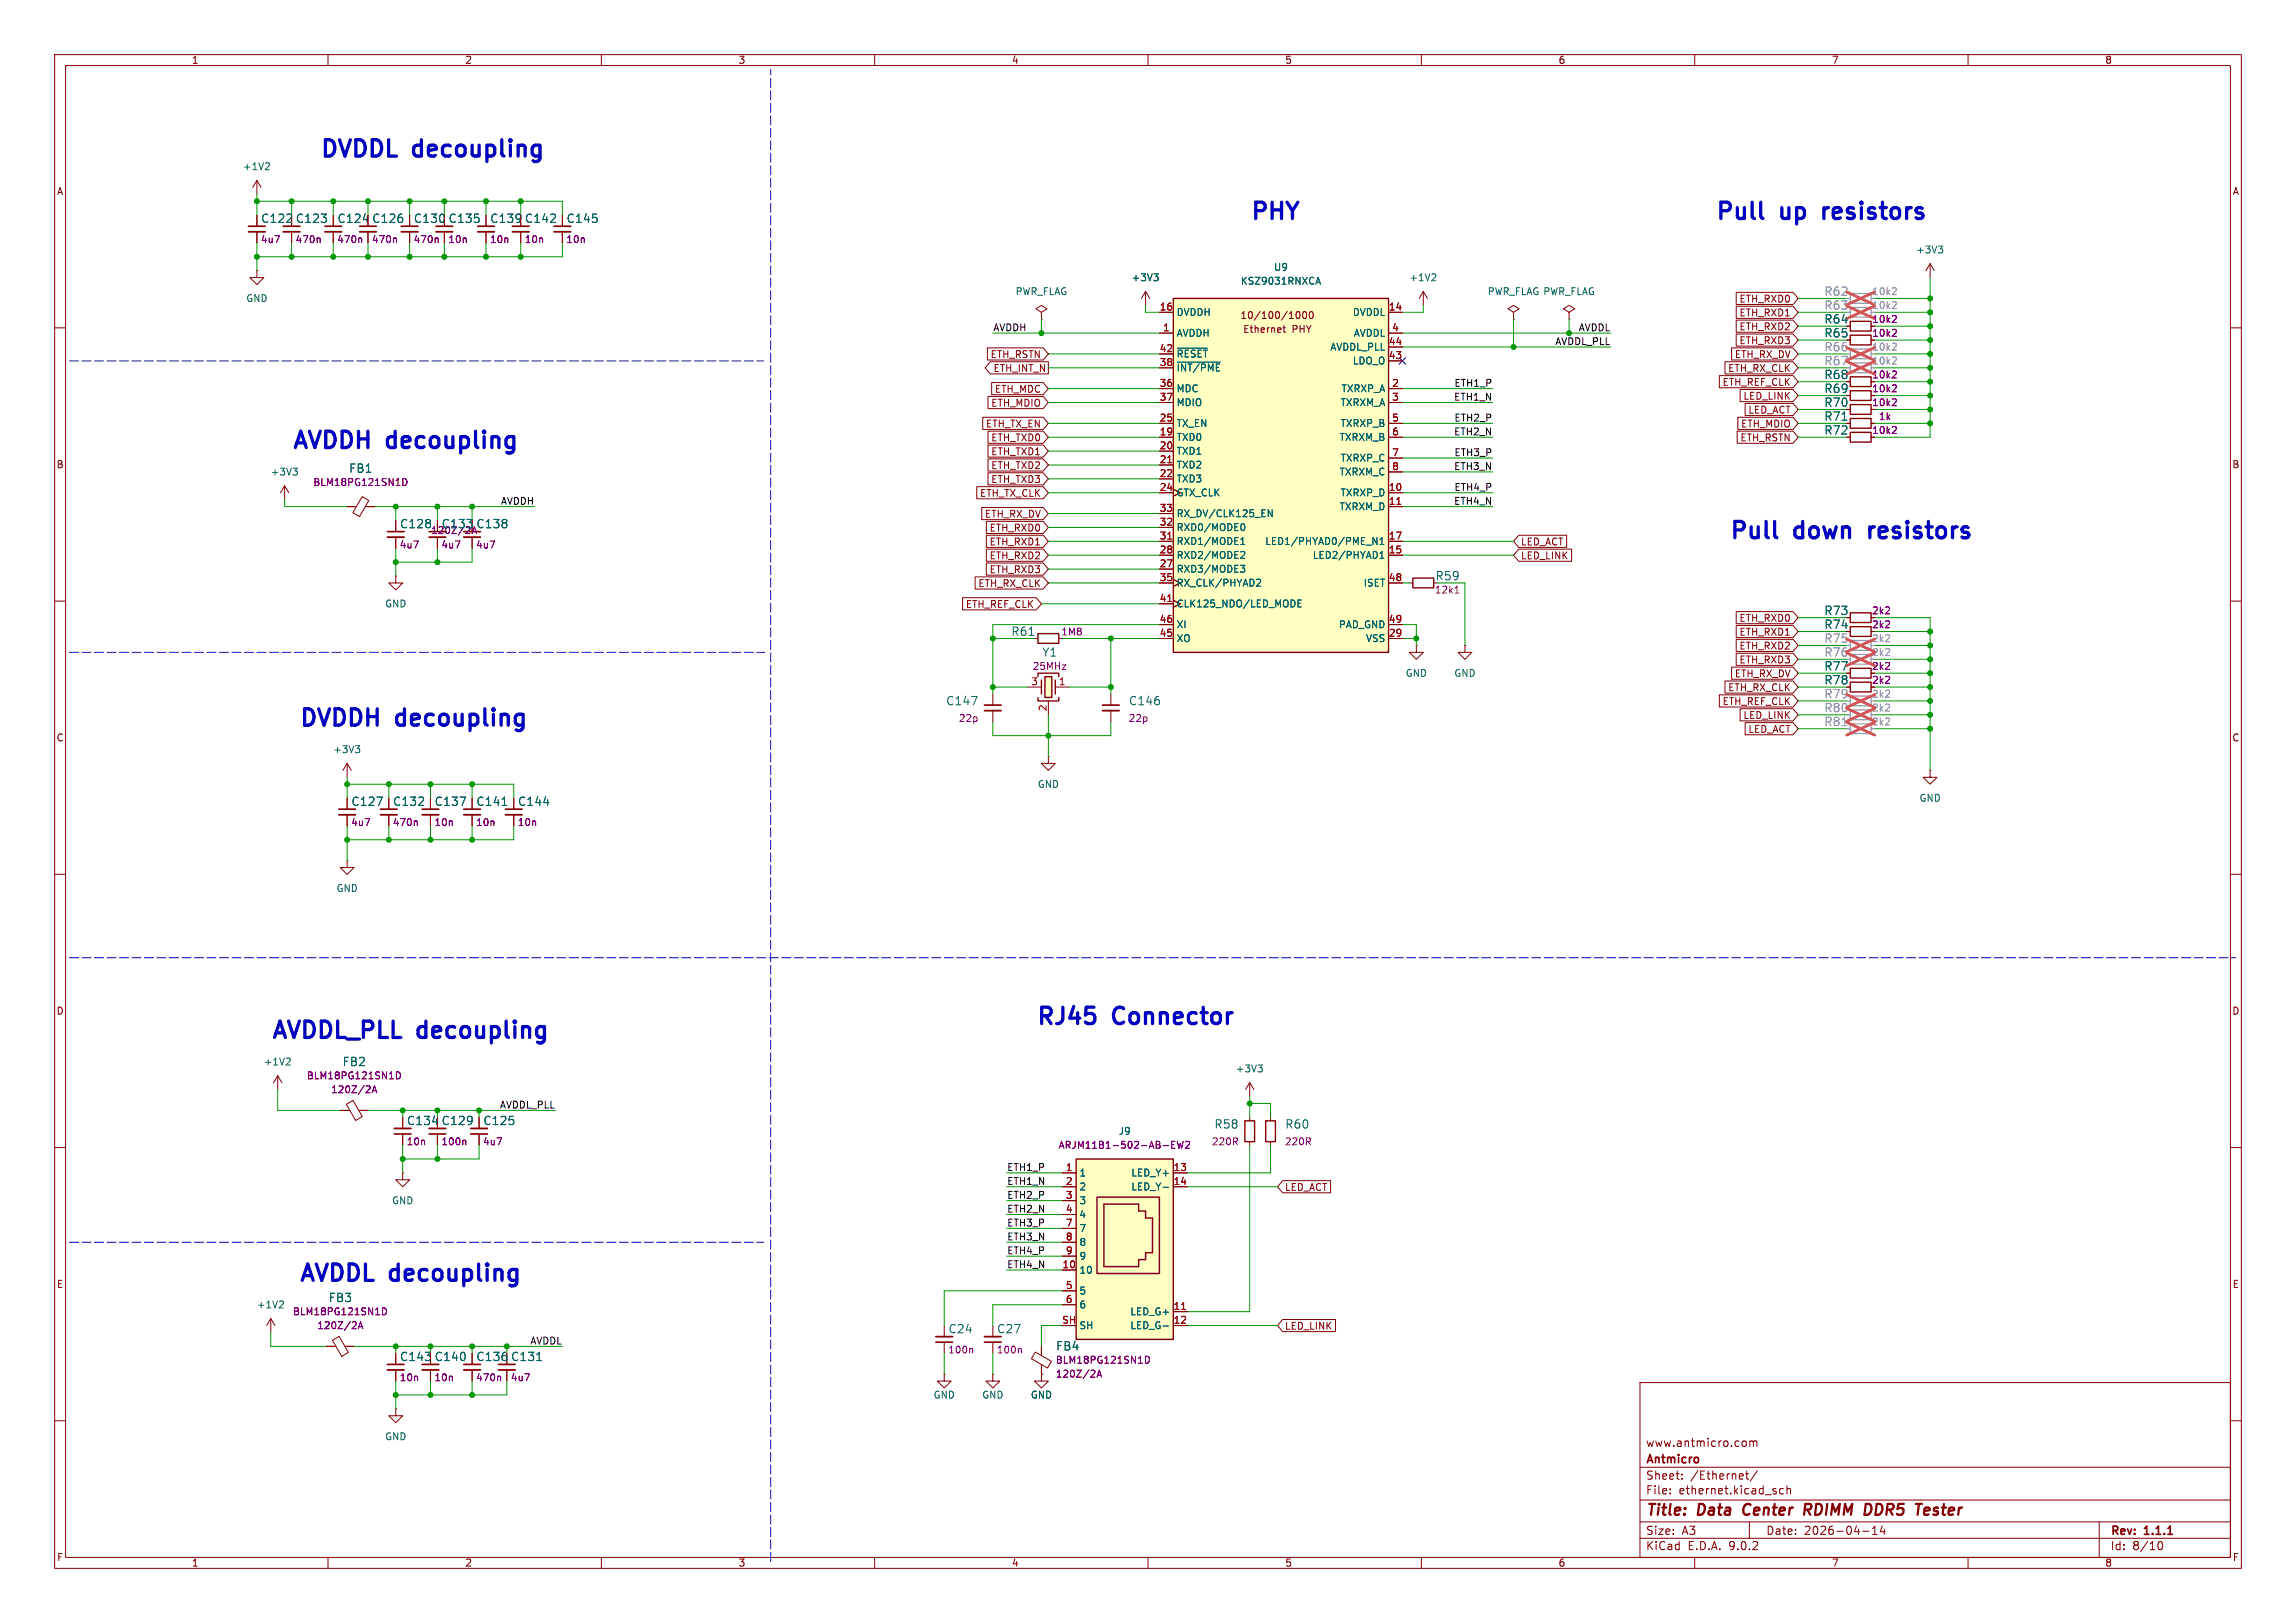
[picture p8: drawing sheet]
<svg xmlns="http://www.w3.org/2000/svg" width="420mm" height="297mm" viewBox="0 0 420 297" stroke-linecap="round" stroke-linejoin="round" font-family="sans-serif">
<defs><g id="words">
<g font-size="4.2" fill="#0000c2">
<text x="58.4" y="29">DVDDL</text>
<text x="75.9" y="29">decoupling</text>
<text x="228.6" y="40.4">PHY</text>
<text x="313.7" y="40.4">Pull</text>
<text x="326" y="40.4">up</text>
<text x="334.9" y="40.4">resistors</text>
<text x="53.3" y="82.3">AVDDH decoupling</text>
<text x="316.2" y="98.8">Pull</text>
<text x="328.6" y="98.8">down</text>
<text x="343.3" y="98.8">resistors</text>
<text x="54.6" y="133.1">DVDDH</text>
<text x="72.8" y="133.1">decoupling</text>
<text x="49.5" y="190.2">AVDDL_PLL decoupling</text>
<text x="189" y="187.7">RJ45</text>
<text x="203.5" y="187.7">Connector</text>
<text x="54.6" y="234.7">AVDDL decoupling</text>
</g>
<g font-size="2.8" fill="#840000">
<text x="301" y="277.9">Title:</text>
<text x="310.6" y="277.9">Data</text>
<text x="319.7" y="277.9">Center</text>
<text x="331.7" y="277.9">RDIMM</text>
<text x="343.5" y="277.9">DDR5</text>
<text x="353.8" y="277.9">Tester</text>
</g>
<g font-size="2.1" fill="#006464">
<text x="47.7" y="41">C122</text>
<text x="54" y="41">C123</text>
<text x="68" y="41">C126</text>
<text x="82" y="41">C135</text>
<text x="95.9" y="41">C142</text>
<text x="103.6" y="41">C145</text>
<text x="333.6" y="56.9">R63</text>
<text x="333.6" y="59.4">R64</text>
<text x="333.6" y="62">R65</text>
<text x="333.6" y="69.6">R68</text>
<text x="333.6" y="77.2">R71</text>
<text x="333.6" y="74.7">R70</text>
<text x="333.6" y="72.1">R69</text>
<text x="333.6" y="79.7">R72</text>
<text x="63.8" y="86.7">FB1</text>
<text x="73.1" y="96.9">C128</text>
<text x="80.7" y="96.9">C133</text>
<text x="87.1" y="96.9">C138</text>
<text x="262.5" y="106.4">R59</text>
<text x="333.6" y="112.8">R73</text>
<text x="184.9" y="116.6">R61</text>
<text x="333.6" y="115.3">R74</text>
<text x="190.6" y="120.4">Y1</text>
<text x="333.6" y="122.9">R77</text>
<text x="333.6" y="125.5">R78</text>
<text x="173" y="129.3">C147</text>
<text x="206.4" y="129.3">C146</text>
<text x="64.2" y="147.7">C127</text>
<text x="71.8" y="147.7">C132</text>
<text x="79.4" y="147.7">C137</text>
<text x="87.1" y="147.7">C141</text>
<text x="94.7" y="147.7">C144</text>
<text x="62.6" y="195.3">FB2</text>
<text x="74.4" y="206.1">C134</text>
<text x="80.7" y="206.1">C129</text>
<text x="88.3" y="206.1">C125</text>
<text x="222.1" y="206.7">R58</text>
<text x="235" y="206.7">R60</text>
<text x="60.1" y="238.5">FB3</text>
<text x="173.4" y="244.2">C24</text>
<text x="182.3" y="244.2">C27</text>
<text x="79.4" y="249.3">C140</text>
<text x="87.1" y="249.3">C136</text>
<text x="93.4" y="249.3">C131</text>
<text x="193.1" y="247.3">FB4</text>
</g>
<g font-size="2.1" fill="#840000">
<text x="61.7" y="41">C124</text>
<text x="75.6" y="41">C130</text>
<text x="89.6" y="41">C139</text>
<text x="73.1" y="249.3">C143</text>
<text x="301" y="268.2">Antmicro</text>
<text x="301" y="265">www.antmicro.com</text>
<text x="301" y="273.7">File:</text>
<text x="301" y="271">Sheet:</text>
<text x="307.1" y="273.7">ethernet.kicad_sch</text>
<text x="309.2" y="271">/Ethernet/</text>
<text x="301" y="281.1">Size:</text>
<text x="307.6" y="281.1">A3</text>
<text x="323" y="281.1">Date:</text>
<text x="330" y="281.1">2026-04-14</text>
<text x="386" y="281.3">Rev:</text>
<text x="392.4" y="281.3">1.1.1</text>
<text x="301" y="283.9">KiCad</text>
<text x="308.7" y="283.9">E.D.A.</text>
<text x="316.3" y="283.9">9.0.2</text>
<text x="386" y="283.9">Id:</text>
<text x="390.1" y="283.9">8/10</text>
</g>
<g font-size="2.1" fill="#989898">
<text x="333.6" y="54.3">R62</text>
<text x="333.6" y="64.5">R66</text>
<text x="333.6" y="67">R67</text>
<text x="333.6" y="117.8">R75</text>
<text x="333.6" y="120.4">R76</text>
<text x="333.6" y="130.5">R80</text>
<text x="333.6" y="128">R79</text>
<text x="333.6" y="133.1">R81</text>
</g>
<g font-size="1.8" fill="#840000">
<text x="35" y="11.9">1</text>
<text x="85" y="11.9">2</text>
<text x="135" y="11.9">3</text>
<text x="185" y="11.9">4</text>
<text x="235" y="11.9">5</text>
<text x="285" y="11.9">6</text>
<text x="335" y="11.9">7</text>
<text x="385" y="11.9">8</text>
<text x="10.3" y="35.9">A</text>
<text x="408.3" y="35.9">A</text>
<text x="226.8" y="58.6">10/100/1000</text>
<text x="318.1" y="58.1">ETH_RXD1</text>
<text x="318.1" y="55.6">ETH_RXD0</text>
<text x="342.4" y="59.3">10k2</text>
<text x="181.1" y="65.7">ETH_RSTN</text>
<text x="227.3" y="61.1">Ethernet</text>
<text x="236.4" y="61.1">PHY</text>
<text x="317.2" y="65.7">ETH_RX_DV</text>
<text x="318.1" y="60.6">ETH_RXD2</text>
<text x="318.1" y="63.2">ETH_RXD3</text>
<text x="342.4" y="61.8">10k2</text>
<text x="181.6" y="68.3">ETH_INT_N</text>
<text x="315" y="70.8">ETH_REF_CLK</text>
<text x="316" y="68.3">ETH_RX_CLK</text>
<text x="342.4" y="69.4">10k2</text>
<text x="342.4" y="72">10k2</text>
<text x="181.2" y="74.6">ETH_MDIO</text>
<text x="181.9" y="72.1">ETH_MDC</text>
<text x="318.8" y="73.3">LED_LINK</text>
<text x="319.7" y="75.9">LED_ACT</text>
<text x="342.4" y="74.5">10k2</text>
<text x="180.3" y="78.4">ETH_TX_EN</text>
<text x="181.2" y="83.5">ETH_TXD1</text>
<text x="181.2" y="81">ETH_TXD0</text>
<text x="318.3" y="81">ETH_RSTN</text>
<text x="318.4" y="78.4">ETH_MDIO</text>
<text x="342.4" y="79.6">10k2</text>
<text x="10.3" y="85.9">B</text>
<text x="181.2" y="88.6">ETH_TXD3</text>
<text x="181.2" y="86">ETH_TXD2</text>
<text x="408.2" y="85.9">B</text>
<text x="179.2" y="91.1">ETH_TX_CLK</text>
<text x="180.1" y="94.9">ETH_RX_DV</text>
<text x="180.9" y="97.5">ETH_RXD0</text>
<text x="180.9" y="100">ETH_RXD1</text>
<text x="278.1" y="100">LED_ACT</text>
<text x="178.9" y="107.6">ETH_RX_CLK</text>
<text x="180.9" y="102.6">ETH_RXD2</text>
<text x="180.9" y="105.1">ETH_RXD3</text>
<text x="278.1" y="102.6">LED_LINK</text>
<text x="176.6" y="111.4">ETH_REF_CLK</text>
<text x="318.1" y="114">ETH_RXD0</text>
<text x="342.3" y="112.6">2k2</text>
<text x="318.1" y="116.5">ETH_RXD1</text>
<text x="318.1" y="119.1">ETH_RXD2</text>
<text x="342.3" y="115.2">2k2</text>
<text x="317.2" y="124.1">ETH_RX_DV</text>
<text x="318.1" y="121.6">ETH_RXD3</text>
<text x="342.3" y="122.8">2k2</text>
<text x="342.3" y="125.3">2k2</text>
<text x="315" y="129.2">ETH_REF_CLK</text>
<text x="316" y="126.7">ETH_RX_CLK</text>
<text x="318.8" y="131.8">LED_LINK</text>
<text x="10.3" y="135.9">C</text>
<text x="319.7" y="134.3">LED_ACT</text>
<text x="408.2" y="135.9">C</text>
<text x="10.3" y="185.9">D</text>
<text x="408.2" y="185.9">D</text>
<text x="234.9" y="218.1">LED_ACT</text>
<text x="10.3" y="235.9">E</text>
<text x="408.3" y="235.9">E</text>
<text x="234.9" y="243.5">LED_LINK</text>
<text x="10.3" y="285.9">F</text>
<text x="35" y="286.9">1</text>
<text x="85" y="286.9">2</text>
<text x="135" y="286.9">3</text>
<text x="185" y="286.9">4</text>
<text x="235" y="286.9">5</text>
<text x="285" y="286.9">6</text>
<text x="335" y="286.9">7</text>
<text x="385" y="286.9">8</text>
<text x="408.3" y="285.9">F</text>
</g>
<g font-size="1.8" fill="#006464">
<text x="44.3" y="31.3">+1V2</text>
<text x="350.4" y="46.6">+3V3</text>
<text x="206.9" y="51.7">+3V3</text>
<text x="226.9" y="52.3">KSZ9031RNXCA</text>
<text x="232.9" y="49.8">U9</text>
<text x="257.7" y="51.7">+1V2</text>
<text x="45" y="55.5">GND</text>
<text x="185.7" y="54.2">PWR_FLAG</text>
<text x="215.1" y="58">DVDDH</text>
<text x="247.4" y="58">DVDDL</text>
<text x="272" y="54.2">PWR_FLAG PWR_FLAG</text>
<text x="215.1" y="61.8">AVDDH</text>
<text x="215.1" y="65.6">~{RESET}</text>
<text x="243.2" y="64.4">AVDDL_PLL</text>
<text x="247.5" y="61.8">AVDDL</text>
<text x="215.1" y="68.2">~{INT/PME}</text>
<text x="215.1" y="72">MDC</text>
<text x="245.3" y="72">TXRXP_A</text>
<text x="247.4" y="66.9">LDO_O</text>
<text x="215.1" y="74.5">MDIO</text>
<text x="245.1" y="74.5">TXRXM_A</text>
<text x="215.1" y="78.3">TX_EN</text>
<text x="215.1" y="80.9">TXD0</text>
<text x="215.1" y="83.4">TXD1</text>
<text x="244.9" y="80.9">TXRXM_B</text>
<text x="245.1" y="78.3">TXRXP_B</text>
<text x="49.4" y="87.2">+3V3</text>
<text x="215.1" y="86">TXD2</text>
<text x="215.1" y="88.5">TXD3</text>
<text x="244.9" y="87.2">TXRXM_C</text>
<text x="245.1" y="84.7">TXRXP_C</text>
<text x="215.1" y="91">GTX_CLK</text>
<text x="215.1" y="94.8">RX_DV/CLK125_EN</text>
<text x="244.9" y="93.6">TXRXM_D</text>
<text x="245.1" y="91">TXRXP_D</text>
<text x="215.1" y="97.4">RXD0/MODE0</text>
<text x="215.1" y="99.9">RXD1/MODE1</text>
<text x="231.3" y="99.9">LED1/PHYAD0/PME_N1</text>
<text x="215.1" y="102.5">RXD2/MODE2</text>
<text x="215.1" y="105">RXD3/MODE3</text>
<text x="215.1" y="107.5">RX_CLK/PHYAD2</text>
<text x="240" y="102.5">LED2/PHYAD1</text>
<text x="249.4" y="107.5">ISET</text>
<text x="70.4" y="111.4">GND</text>
<text x="215.1" y="111.4">CLK125_NDO/LED_MODE</text>
<text x="215.1" y="115.2">XI</text>
<text x="215.1" y="117.7">XO</text>
<text x="244.8" y="115.2">PAD_GND</text>
<text x="249.8" y="117.7">VSS</text>
<text x="257" y="124.1">GND</text>
<text x="265.9" y="124.1">GND</text>
<text x="60.9" y="138">+3V3</text>
<text x="189.7" y="144.4">GND</text>
<text x="351" y="146.9">GND</text>
<text x="61.5" y="163.4">GND</text>
<text x="48.2" y="195.2">+1V2</text>
<text x="226" y="196.4">+3V3</text>
<text x="204.5" y="207.9">J9</text>
<text x="197.4" y="215.5">1</text>
<text x="206.8" y="215.5">LED_Y+</text>
<text x="71.6" y="220.6">GND</text>
<text x="197.4" y="218">2</text>
<text x="197.4" y="220.6">3</text>
<text x="206.8" y="218">LED_Y-</text>
<text x="197.4" y="223.1">4</text>
<text x="197.4" y="225.7">7</text>
<text x="197.4" y="228.2">8</text>
<text x="197.4" y="230.7">9</text>
<text x="197.4" y="233.3">10</text>
<text x="46.9" y="239.6">+1V2</text>
<text x="197.4" y="237.1">5</text>
<text x="197.4" y="239.6">6</text>
<text x="197.4" y="243.4">SH</text>
<text x="206.7" y="240.9">LED_G+</text>
<text x="206.7" y="243.4">LED_G-</text>
<text x="170.7" y="256.1">GND</text>
<text x="179.6" y="256.1">GND</text>
<text x="188.5" y="256.1">GND</text>
<text x="70.4" y="263.8">GND</text>
</g>
<g font-size="1.8" fill="#840084">
<text x="47.6" y="44.7">4u7</text>
<text x="54" y="44.7">470n</text>
<text x="61.6" y="44.7">470n</text>
<text x="67.9" y="44.7">470n</text>
<text x="75.6" y="44.7">470n</text>
<text x="81.9" y="44.7">10n</text>
<text x="89.5" y="44.7">10n</text>
<text x="95.9" y="44.7">10n</text>
<text x="103.5" y="44.7">10n</text>
<text x="343.6" y="77.1">1k</text>
<text x="57.2" y="89.1">BLM18PG121SN1D</text>
<text x="73" y="100.6">4u7</text>
<text x="78.7" y="97.9">120Z/2A</text>
<text x="80.6" y="100.6">4u7</text>
<text x="87" y="100.6">4u7</text>
<text x="262.4" y="108.8">12k1</text>
<text x="194" y="116.5">1M8</text>
<text x="188.8" y="122.8">25MHz</text>
<text x="175.3" y="132.3">22p</text>
<text x="206.4" y="132.3">22p</text>
<text x="64.1" y="151.4">4u7</text>
<text x="71.8" y="151.4">470n</text>
<text x="79.4" y="151.4">10n</text>
<text x="87" y="151.4">10n</text>
<text x="94.6" y="151.4">10n</text>
<text x="56" y="197.7">BLM18PG121SN1D</text>
<text x="60.5" y="200.3">120Z/2A</text>
<text x="74.3" y="209.8">10n</text>
<text x="80.6" y="209.8">100n</text>
<text x="88.3" y="209.8">4u7</text>
<text x="221.6" y="209.8">220R</text>
<text x="234.9" y="209.8">220R</text>
<text x="193.5" y="210.4">ARJM11B1-502-AB-EW2</text>
<text x="53.5" y="240.9">BLM18PG121SN1D</text>
<text x="57.9" y="243.4">120Z/2A</text>
<text x="173.4" y="247.9">100n</text>
<text x="182.2" y="247.9">100n</text>
<text x="193" y="249.7">BLM18PG121SN1D</text>
<text x="73" y="253">10n</text>
<text x="79.4" y="253">10n</text>
<text x="87" y="253">470n</text>
<text x="93.3" y="253">4u7</text>
<text x="193" y="252.3">120Z/2A</text>
</g>
<g font-size="1.8" fill="#a90000">
<text x="212" y="56.9">16</text>
<text x="254" y="56.9">14</text>
<text x="212" y="64.5">42</text>
<text x="212.7" y="60.7">1</text>
<text x="254" y="63.2">44</text>
<text x="254" y="65.8">43</text>
<text x="254.6" y="60.7">4</text>
<text x="212" y="67.1">38</text>
<text x="212" y="70.9">36</text>
<text x="254.6" y="70.9">2</text>
<text x="212" y="73.4">37</text>
<text x="212" y="77.2">25</text>
<text x="254.6" y="73.4">3</text>
<text x="254.6" y="77.2">5</text>
<text x="212" y="79.8">19</text>
<text x="212" y="82.3">20</text>
<text x="254.6" y="79.8">6</text>
<text x="254.6" y="83.6">7</text>
<text x="212" y="84.8">21</text>
<text x="212" y="87.4">22</text>
<text x="212" y="89.9">24</text>
<text x="254" y="89.9">10</text>
<text x="254.6" y="86.1">8</text>
<text x="212" y="93.7">33</text>
<text x="254" y="92.5">11</text>
<text x="212" y="96.3">32</text>
<text x="212" y="98.8">31</text>
<text x="212" y="101.3">28</text>
<text x="254" y="98.8">17</text>
<text x="254" y="101.3">15</text>
<text x="212" y="103.9">27</text>
<text x="212" y="106.4">35</text>
<text x="254" y="106.4">48</text>
<text x="212" y="110.2">41</text>
<text x="212" y="114">46</text>
<text x="212" y="116.6">45</text>
<text x="254" y="114">49</text>
<text x="254" y="116.6">29</text>
<text x="188.5" y="125.5">3</text>
<text x="193.6" y="125.5">1</text>
<text x="191.5" y="130.2" transform="rotate(-90 191.5 130.2)">2</text>
<text x="194.9" y="214.4">1</text>
<text x="214.6" y="214.4">13</text>
<text x="194.9" y="216.9">2</text>
<text x="194.9" y="219.5">3</text>
<text x="194.9" y="222">4</text>
<text x="214.6" y="216.9">14</text>
<text x="194.9" y="224.5">7</text>
<text x="194.9" y="227.1">8</text>
<text x="194.3" y="232.2">10</text>
<text x="194.9" y="229.6">9</text>
<text x="194.9" y="236">5</text>
<text x="194.9" y="238.5">6</text>
<text x="214.6" y="239.8">11</text>
<text x="194.2" y="242.3">SH</text>
<text x="214.6" y="242.3">12</text>
</g>
<g font-size="1.8" fill="#a1a1a1">
<text x="342.4" y="54.2">10k2</text>
<text x="342.4" y="56.7">10k2</text>
<text x="342.4" y="64.4">10k2</text>
<text x="342.4" y="66.9">10k2</text>
<text x="342.3" y="117.7">2k2</text>
<text x="342.3" y="120.2">2k2</text>
<text x="342.3" y="130.4">2k2</text>
<text x="342.3" y="127.9">2k2</text>
<text x="342.3" y="132.9">2k2</text>
</g>
<g font-size="1.8" fill="#0f0f0f">
<text x="181.6" y="60.7">AVDDH</text>
<text x="284.4" y="63.2">AVDDL_PLL</text>
<text x="288.7" y="60.7">AVDDL</text>
<text x="266" y="70.9">ETH1_P</text>
<text x="265.9" y="73.4">ETH1_N</text>
<text x="266" y="77.2">ETH2_P</text>
<text x="265.9" y="79.7">ETH2_N</text>
<text x="266" y="83.6">ETH3_P</text>
<text x="265.9" y="86.1">ETH3_N</text>
<text x="266" y="89.9">ETH4_P</text>
<text x="91.5" y="92.4">AVDDH</text>
<text x="265.9" y="92.4">ETH4_N</text>
<text x="91.4" y="202.9">AVDDL_PLL</text>
<text x="184.1" y="214.4">ETH1_P</text>
<text x="184.1" y="222">ETH2_N</text>
<text x="184.1" y="216.9">ETH1_N</text>
<text x="184.1" y="219.4">ETH2_P</text>
<text x="184.1" y="224.5">ETH3_P</text>
<text x="184.1" y="227.1">ETH3_N</text>
<text x="184.1" y="232.1">ETH4_N</text>
<text x="184.1" y="229.6">ETH4_P</text>
<text x="96.9" y="246.1">AVDDL</text>
</g>
</g></defs>
<g fill="none" stroke="#840000" stroke-width=".18">
<path d="M10 10h400v277h-400zM12 12h396v273h-396zM60 10v2M110 10v2M160 10v2M210 10v2M260 10v2M310 10v2M360 10v2M81.3 42.4v2.1M353.1 48.3l-.8 1.2M353.1 48.3l.7 1.2"/>
<path d="M353.1 48.3v2.5M10 60h2M408 60h2M10 110h2M257.8 106.7h.6M268 118.1v1.3h1.2l-1.2 1.3-1.3-1.3h1.3M268 118.1h.1M408 110h2M203.2 127v2M203.2 130v2.1M10 160h2M408 160h2"/>
<path d="M10 210h2M408 210h2M300 253h108v32h-108zM10 260h2M300 278.5h108M300 274.5h108M300 268.5h108M305.5 273.2v.2M305.5 272.5v.1M307.7 270.5v.2M307.7 269.8v.1M319.2 263.7l.2 .3v.4l-.2 .3"/>
<path d="M319.3 269.7h.6M319.5 269.2v1.3l.4 .2M320 278.5v3M320.1 263.8l.4-.1 .2 .2M320.1 263.7v1M320.7 263.9l.2-.2 .4 .1 .1 .9M320.7 263.9v.8M321.4 269.1l-1.2 1.9M326.2 272.5l-.4-.1-.3 .3v.4l.2 .2h.5M326.9 272.5l.2-.1 .3 .1 .1 .9M326.9 271.9v1.5M342.5 279.7l.4-.4v1.5"/>
<path d="M344.3 279.2l-.4 1.1h1M344.7 279.8v1M384 278.5v6.5M408 260h2M60 285v2M110 285v2M160 285v2M210 285v2M260 285v2M300 281.5h108M310 285v2M340.7 280.2h1.2"/>
<path d="M342.5 280.8h.9M360 285v2M394.7 282.7l.2-.5 .2-.1a.8 .8 0 0 1 .5 .7 .8 .8 0 0 1-.5 .8l-.2-.2-.2-.4"/>
</g>
<path d="M79.8 41.4h3M201.7 129h3M396.5 280.8h.9" fill="none" stroke="#840000" stroke-width=".3"/>
<path d="M319.2 275.5a1.27 1.27 0 0 0 0 1.6M330.6 276.3l.5 .9M331 275.2h-.7l-.3 2M331.1 276.2l-1 .1M342.3 275.7v.6M352.2 276l.5-.1 .2 .1 .1 .3-1 .2M352.8 277.1l-.6 .1" fill="none" stroke="#840000" stroke-width=".4"/>
<path d="M79.8 42.4h3M201.7 130h3" fill="none" stroke="#840000" stroke-width=".33"/>
<path d="M258.4 105.8h3.9v1.8h-3.9z" fill="none" stroke="#840000" stroke-width=".25"/>
<path d="M266.2 108.5h.7M266.4 107.4l.1-.1v1.2" fill="none" stroke="#840084" stroke-width=".18"/>
<path d="M354.6 45h.8l-.5 .5M355.1 45.5l.3 .3v.3l-.3 .2" fill="none" stroke="#006464" stroke-width=".18"/>
<path d="M193 124.5v2.5" fill="none" stroke="#ffffc2" stroke-width=".18"/>
<path d="M191.1 123.8h1.3v3.8h-1.3z" fill="#ffffc2"/>
<path d="M190.5 124.5v2.5" fill="none" stroke="#ffffc2" stroke-width=".18"/>
<path d="M338.5 79.1h3.8v1.8h-3.8zM338.5 76.6h3.8v1.8h-3.8zM189.9 116h3.8v1.7h-3.8zM189.9 123.8v-.6h3.8v.6M189.9 127.6v.7h3.8v-.7M190.5 124.5v2.5M191.1 123.8h1.3v3.8h-1.3zM193 124.5v2.5M338.5 122.3h3.8v1.8h-3.8zM338.5 124.8h3.8v1.8h-3.8zM227.7 205.1h1.8v3.8h-1.8zM231.5 205.1h1.8v3.8h-1.8z" fill="none" stroke="#840000" stroke-width=".25"/>
<g fill="none" stroke="#840000" stroke-width=".18">
<path d="M47 33l-.8 1.3M47 33l.8 1.3M47 33v2.6M47 39.4v2M61 39.4v2M74.9 39.4v2M88.9 39.4v2M102.9 39.4v2M47 49.5v1.3h1.3l-1.3 1.3-1.3-1.3h1.3M47 49.5h.1M47 42.4v2.1M61 42.4v2.1"/>
<path d="M67.3 42.4v2.1M74.9 42.4v2.1M88.9 42.4v2.1M95.2 42.4v2.1M102.9 42.4v2.1M260.3 53.3l-.7 1.3M260.3 53.3l.8 1.3M260.3 53.3v2.6M337.8 77.5h.7M342.3 77.5h.6M337.8 80h.7M72.4 105.4v1.3h1.3l-1.3 1.3-1.3-1.3h1.3"/>
<path d="M72.4 105.4h.1M189.2 116.8h.7M259.1 118.1v1.3h1.2l-1.2 1.3-1.3-1.3h1.3M259.1 118.1h.1M63.5 139.7v2.5M63.5 139.7l-.8 1.3M63.5 139.7l.8 1.3M181.6 127v2M181.6 130v2.1M188 125.7h2.5M191.8 138.4v1.3h-1.3l1.3 1.3 1.2-1.3h-1.2M191.8 138.4h.1"/>
<path d="M191.8 128.3v2.5M193 125.7h2.6M337.8 125.7h.7M337.8 123.2h.7M63.5 157.5v1.3h1.3l-1.3 1.2-1.3-1.2h1.3M63.5 157.5h.1M63.5 146.1v2M63.5 149.1v2M71.1 146.1v2M71.1 149.1v2M78.7 146.1v2M78.7 149.1v2"/>
<path d="M86.4 146.1v2M86.4 149.1v2M94 146.1v2M94 149.1v2M353.1 141v1.2h1.2l-1.2 1.3-1.3-1.3h1.3M353.1 141h.1M50.8 196.9l-.8 1.2M50.8 196.9l.8 1.2M50.8 196.9v2.5M228.6 198.1v2.6M228.6 198.1l-.8 1.3M228.6 198.1l.8 1.3"/>
<path d="M62.2 203.2h1.8M63.3 202.1l1.3-.7 1.7 2.9-1.3 .7zM65.7 203.2h1.6M228.6 204.5v.6M228.6 208.9v.7M232.4 204.5v.6M232.4 208.9v.7M72.4 257.8v1.3h-1.3l1.3 1.2 1.3-1.2h-1.3M72.4 257.8h.1M72.4 247.6v2.1M72.4 250.7v2M189.4 247.4l2.9 1.7-.7 1.2-2.9-1.7z"/>
<path d="M190.5 246.4v1.6M190.5 249.7v1.8"/>
</g>
<g fill="none" stroke="#840000" stroke-width=".3">
<path d="M45.5 41.4h3M59.4 41.4h3.1M65.8 41.4h3M73.4 41.4h3.1M87.4 41.4h3M93.7 41.4h3.1M101.3 41.4h3.1M180.1 129h3M62 148.1h3M69.6 148.1h3M77.2 148.1h3.1M84.8 148.1h3.1"/>
<path d="M92.5 148.1h3M70.9 249.7h3"/>
</g>
<g fill="none" stroke="#840000" stroke-width=".33">
<path d="M45.5 42.4h3M59.4 42.4h3.1M65.8 42.4h3M73.4 42.4h3.1M87.4 42.4h3M93.7 42.4h3.1M101.3 42.4h3.1M180.1 130h3M62 149.1h3M69.6 149.1h3M77.2 149.1h3.1M84.8 149.1h3.1"/>
<path d="M92.5 149.1h3M70.9 250.7h3"/>
</g>
<path d="M66 43.5l.2 .2v.7M72.3 43.5l.2 .2v.7M80 43.5l.1 .2v.7M346.6 78l.3 .3-.1 .3-.7 .7h.8M76.1 150.2l.2 .2v.7M68.1 200l.4-1.3 .4 1.3M68.2 199.6h.6M72.5 196.2a.64 .64 0 0 1 .8 .6 .64 .64 0 0 1-.8 .6zM200.7 252l.4-1.3 .4 1.3M200.8 251.6h.6M209.5 248.2a.64 .64 0 0 1 .8 .6 .64 .64 0 0 1-.8 .7z" fill="none" stroke="#840084" stroke-width=".18"/>
<path d="M49 29.8l.3 .2-.1 .3-.7 .8h.8M262.4 50.1l.2 .3v.3l-.7 .7h.7M65 136.5h.8l-.4 .5M65.6 137l.2 .2v.3l-.2 .2M91.8 147.4h.9M52.9 193.6l.2 .3-.1 .3-.7 .7h.8M230.1 194.9h.8l-.4 .5M230.7 195.4l.2 .2v.3l-.2 .3" fill="none" stroke="#006464" stroke-width=".18"/>
<path d="M338.5 53.7h3.8v1.8h-3.8zM338.5 56.3h3.8v1.7h-3.8zM338.5 119.8h3.8v1.7h-3.8zM338.5 117.2h3.8v1.8h-3.8zM338.5 132.5h3.8v1.7h-3.8zM338.5 129.9h3.8v1.8h-3.8zM338.5 127.4h3.8v1.8h-3.8z" fill="none" stroke="#a1a1a1" stroke-width=".25"/>
<path d="M337.8 54.6h.7M337.8 57.2h.7M346.6 52.6l.3 .3-.1 .3-.7 .7h.8M346.6 55.2l.3 .2-.1 .3-.7 .8h.8M337.8 118.1h.7M337.8 120.7h.7M337.8 133.4h.7M337.8 130.8h.7M337.8 128.3h.7" fill="none" stroke="#a1a1a1" stroke-width=".18"/>
<g fill="none" stroke="#e65255" stroke-width=".46">
<path d="M337.8 53.4l5.1 2.4M337.8 56l5.1 2.3M342.9 53.4l-5.1 2.4M342.9 56l-5.1 2.3M337.8 119.5l5.1 2.3M337.8 116.9l5.1 2.4M342.9 119.5l-5.1 2.3M342.9 116.9l-5.1 2.4M337.8 132.2l5.1 2.3M337.8 129.6l5.1 2.4M337.8 127.1l5.1 2.3M342.9 132.2l-5.1 2.3"/>
<path d="M342.9 129.6l-5.1 2.4M342.9 127.1l-5.1 2.3"/>
</g>
<path d="M214.6 54.6h39.4v64.8h-39.4z" fill="#ffffc2"/>
<path d="M214.6 54.6h39.4v64.8h-39.4zM338.5 58.8h3.8v1.8h-3.8zM338.5 69h3.8v1.7h-3.8zM338.5 112.1h3.8v1.8h-3.8zM338.5 114.7h3.8v1.8h-3.8z" fill="none" stroke="#840000" stroke-width=".25"/>
<g fill="none" stroke="#840000" stroke-width=".18">
<path d="M53.3 42.4v2.1M209.5 53.3l-.7 1.3M209.5 53.3l.8 1.3M209.5 53.3v2.6M212.1 57.2h2.5M234.7 60h.5M234.9 59.6v1l.3 .2M237.2 57.1l.2-.1a.68 .68 0 0 1 .4 .7 .68 .68 0 0 1-.4 .6l-.2-.1M238.4 57.1l.2-.1a.68 .68 0 0 1 .4 .7 .68 .68 0 0 1-.4 .6l-.3-.5zM239.6 57.1l.2-.1a.68 .68 0 0 1 .4 .7 .68 .68 0 0 1-.4 .6l-.3-.5zM254 57.2h2.5M276.9 57.2l1-.7-1-.6-1.1 .6 1.1 .7v1.2"/>
<path d="M276.9 58.4h.1M287 57.2l1-.7-1-.6-1 .6 1 .7v1.2M287 58.4h.1M337.8 59.7h.7M212.1 61h2.5M212.1 64.8h2.5M212.1 67.3h2.5M212.1 71.1h2.5M212.1 73.7h2.5M212.1 77.5h2.5M254 61h2.5M254 71.1h2.5"/>
<path d="M254 73.7h2.5M254 77.5h2.5M254 63.5h2.5M254 66h2.5M337.8 69.9h.7M52.1 88.9l-.8 1.3M52.1 88.9l.7 1.3M52.1 88.9v2.5M63.5 92.7h1.7M66.2 90.9l1.3 .7-1.7 2.9-1.3-.7zM66.8 92.7h1.8M212.1 80h2.5"/>
<path d="M212.1 82.6h2.5M212.1 85.1h2.5M212.1 87.6h2.5M212.1 90.2h2.5M212.1 94h2.5M212.1 96.5h2.5M212.1 99.1h2.5M254 80h2.5M254 90.2h2.5M254 99.1h2.5M254 83.8h2.5M254 86.4h2.5"/>
<path d="M254 92.7h2.5M212.1 101.6h2.5M212.1 104.1h2.5M212.1 106.7h2.5M212.1 110.5h2.5M212.1 114.3h2.5M212.1 116.8h2.5M214.6 106l1.3 .7-1.3 .6M254 101.6h2.5M254 106.7h2.5M254 114.3h2.5M254 116.8h2.5"/>
<path d="M337.8 113h.7M337.8 115.6h.7M73.7 204.5v2M73.7 207.5v2.1M80 207.5v2.1M87.6 204.5v2M87.6 207.5v2.1M78.7 250.7v2M86.4 247.6v2.1M86.4 250.7v2M92.7 250.7v2M172.7 251.5v1.2h1.3l-1.3 1.3-1.3-1.3h1.3"/>
<path d="M172.7 251.5h.1M172.7 242.6v2M172.7 245.6v2M181.6 242.6v2M181.6 245.6v2M190.5 251.5v1.2h1.3l-1.3 1.3-1.3-1.3h1.3M190.5 251.5h.1"/>
</g>
<g fill="none" stroke="#006464" stroke-width=".18">
<path d="M211.1 50.1h.7l-.4 .5M211.6 50.6l.2 .2v.3l-.2 .3M240.7 52l.4-1.3 .4 1.3M240.8 51.7h.6M215.4 63.7h5.5M215.4 66.3h7.8M53.6 85.7h.8l-.5 .5M54.1 86.2l.3 .2v.3l-.3 .2M227 99.6h.7M227 98.7l.3-.3v1.2M227.2 95.9l.1-.1a.68 .68 0 0 1 .4 .7 .68 .68 0 0 1-.4 .6l-.1-.1M232.7 93.3v1.3l-.7-1.3v1.3"/>
<path d="M251.2 98.4l.7 1.2v-1.2M252.4 99.6h.7M252.4 98.7l.4-.3v1.2M226.9 103.4h.8l-.4 .5 .3 .2 .1 .4-.2 .2h-.4M227.2 100.9l.4 .1 .1 .3-.8 .9h.8M230.1 106l.4 .1 .1 .3-.8 .9h.8M237.4 110.4h.5M238 109.8h-.6v1.3h.6M252.4 102.2h.7M252.4 101.3l.4-.4v1.3M98.2 249h.9"/>
</g>
<path d="M213.6 84.7h.7M213.6 98.6h.7M255.5 92.3h.7M213.6 110.1h.7" fill="none" stroke="#a90000" stroke-width=".18"/>
<path d="M51.8 41.4h3.1M72.1 207.5h3.1M78.5 207.5h3M86.1 207.5h3.1M77.2 249.7h3.1M84.8 249.7h3.1M91.2 249.7h3M171.2 245.6h3M180.1 245.6h3" fill="none" stroke="#840000" stroke-width=".3"/>
<path d="M51.8 42.4h3.1M72.1 206.5h3.1M78.5 206.5h3M86.1 206.5h3.1M77.2 250.7h3.1M84.8 250.7h3.1M91.2 250.7h3M171.2 244.6h3M180.1 244.6h3" fill="none" stroke="#840000" stroke-width=".33"/>
<path d="M58.4 43.5l.1 .2v.7M346.6 57.7l.3 .3-.1 .3-.7 .7h.8M346.6 67.9l.3 .2-.1 .3-.7 .8h.8M73.7 87.6a.64 .64 0 0 1 .7 .6 .64 .64 0 0 1-.7 .6zM86.8 96.4l-.4 1.2M85 208.6l.2 .2v.7M91.4 251.8l.2 .2v.7M177.7 246.7l.2 .2v.7M186.6 246.7l.2 .2v.7" fill="none" stroke="#840084" stroke-width=".18"/>
<path d="M338.5 63.9h3.8v1.8h-3.8zM338.5 66.4h3.8v1.8h-3.8z" fill="none" stroke="#a1a1a1" stroke-width=".25"/>
<path d="M337.8 64.8h.7M337.8 67.3h.7M346.6 62.8l.3 .3-.1 .3-.7 .7h.8M346.6 65.3l.3 .3-.1 .3-.7 .7h.8" fill="none" stroke="#a1a1a1" stroke-width=".18"/>
<path d="M337.8 63.6l5.1 2.3M337.8 66.1l5.1 2.4M342.9 63.6l-5.1 2.3M342.9 66.1l-5.1 2.4" fill="none" stroke="#e65255" stroke-width=".46"/>
<g fill="#ffffc2">
<path d="M196.8 212.1h17.8v33h-17.8z"/>
<path d="M200.7 219.1h11.4v13.9h-11.4z"/>
</g>
<path d="M208.3 220.3h-6.4v11.5" fill="none" stroke="#ffffc2" stroke-width=".18"/>
<g fill="#ffffc2">
<path d="M208.3 220.3v1.3z"/>
<path d="M208.3 221.6h1.2z"/>
<path d="M208.3 230.5h1.2z"/>
</g>
<path d="M201.9 231.8h6.4" fill="none" stroke="#ffffc2" stroke-width=".18"/>
<g fill="#ffffc2">
<path d="M208.3 230.5v1.3z"/>
<path d="M209.5 221.6v1.3z"/>
<path d="M209.5 222.9h1.3z"/>
<path d="M209.5 229.2h1.3z"/>
<path d="M209.5 229.2v1.3z"/>
</g>
<path d="M210.8 222.9v6.3" fill="none" stroke="#ffffc2" stroke-width=".18"/>
<path d="M338.5 74h3.8v1.8h-3.8zM338.5 71.5h3.8v1.8h-3.8zM338.5 61.3h3.8v1.8h-3.8zM196.8 212.1h17.8v33h-17.8zM200.7 219.1h11.4v13.9h-11.4zM201.9 220.3h6.4v1.3h1.2v1.3h1.3v6.3h-1.3v1.3h-1.2v1.3h-6.4z" fill="none" stroke="#840000" stroke-width=".25"/>
<g fill="none" stroke="#840000" stroke-width=".18">
<path d="M47 39.4v2M61 39.4v2M74.9 39.4v2M88.9 39.4v2M102.9 39.4v2M47 42.4v2.1M53.3 42.4v2.1M61 42.4v2.1M67.3 42.4v2.1M74.9 42.4v2.1M81.3 42.4v2.1M88.9 42.4v2.1"/>
<path d="M95.2 42.4v2.1M102.9 42.4v2.1M190.5 57.2l1-.7-1-.6-1 .6 1 .7v1.2M190.5 58.4h.1M212.1 57.2h2.5M254 57.2h2.5M317.6 56h10.4l.9 1.2-.9 1.1h-10.4zM317.6 53.5h10.4l.9 1.1-.9 1.1h-10.4zM317.6 58.6h10.4l.9 1.1-.9 1.1h-10.4zM337.8 59.7h.7M179.8 76.4h11l1 1.1-1 1.1h-11zM180.6 63.7h10.2l1 1.1-1 1.1h-10.2z"/>
<path d="M180.7 72.5h10.1l1 1.2-1 1.1h-10.1zM180.7 78.9h10.1l1 1.1-1 1.1h-10.1zM181.1 66.2h10.7v2.2h-10.7l-.9-1.1zM181.4 70h9.4l1 1.1-1 1.1h-9.4zM212.1 61h2.5M212.1 64.8h2.5M212.1 67.3h2.5M212.1 71.1h2.5M212.1 73.7h2.5M212.1 77.5h2.5M254 61h2.5M254 71.1h2.5"/>
<path d="M254 73.7h2.5M254 77.5h2.5M254 63.5h2.5M254 66h2.5M314.5 68.7h13.5l.9 1.2-.9 1.1h-13.5zM315.5 66.2h12.5l.9 1.1-.9 1.1h-12.5zM316.7 63.7h11.3l.9 1.1-.9 1.1h-11.3zM317.6 61.1h10.4l.9 1.1-.9 1.1h-10.4zM317.8 78.9h10.2l.9 1.1-.9 1.1h-10.2zM317.9 76.4h10.1l.9 1.1-.9 1.1h-10.1zM318.3 71.3h9.7l.9 1.1-.9 1.1h-9.7zM319.2 73.8h8.8l.9 1.1-.9 1.1h-8.8z"/>
<path d="M337.8 74.9h.7M337.8 72.4h.7M337.8 62.2h.7M337.8 69.9h.7M337.8 77.5h.7M342.3 77.5h.6M63.5 92.7h1.3M67.3 92.7h1.3M72.4 95.3v2M72.4 98.3v2M80 95.3v2M80 98.3v2"/>
<path d="M86.4 98.3v2M178.7 89.1h12.1l1 1.1-1 1.1h-12.1zM179.6 92.9h11.2l1 1.1-1 1.1h-11.2zM180.4 95.4h10.4l1 1.1-1 1.1h-10.4zM180.4 97.9h10.4l1 1.2-1 1.1h-10.4zM180.7 81.4h10.1l1 1.2-1 1.1h-10.1zM180.7 86.5h10.1l1 1.1-1 1.1h-10.1zM180.7 84h10.1l1 1.1-1 1.1h-10.1zM212.1 80h2.5M212.1 82.6h2.5M212.1 85.1h2.5M212.1 87.6h2.5"/>
<path d="M212.1 90.2h2.5M212.1 94h2.5M212.1 96.5h2.5M212.1 99.1h2.5M254 92.7h2.5M254 80h2.5M254 90.2h2.5M254 99.1h2.5M254 83.8h2.5M254 86.4h2.5M277.8 97.9h8.8v2.3h-8.8l-.9-1.1zM337.8 80h.7"/>
<path d="M176.1 109.4h13.4l1 1.1-1 1.1h-13.4zM178.4 105.6h12.4l1 1.1-1 1.1h-12.4zM180.4 100.5h10.4l1 1.1-1 1.1h-10.4zM180.4 103h10.4l1 1.1-1 1.2h-10.4zM212.1 101.6h2.5M212.1 104.1h2.5M212.1 106.7h2.5M212.1 110.5h2.5M212.1 114.3h2.5M212.1 116.8h2.5M214.6 106l1.3 .7-1.3 .6M254 101.6h2.5"/>
<path d="M254 106.7h2.5M254 114.3h2.5M254 116.8h2.5M277.8 100.5h9.7v2.2h-9.7l-.9-1.1zM317.6 111.9h10.4l.9 1.1-.9 1.1h-10.4zM317.6 114.5h10.4l.9 1.1-.9 1.1h-10.4zM317.6 117h10.4l.9 1.1-.9 1.1h-10.4zM317.6 119.5h10.4l.9 1.2-.9 1.1h-10.4zM337.8 113h.7M337.8 115.6h.7M314.5 127.2h13.5l.9 1.1-.9 1.1h-13.5zM315.5 124.6h12.5l.9 1.1-.9 1.1h-12.5z"/>
<path d="M316.7 122.1h11.3l.9 1.1-.9 1.1h-11.3zM318.3 129.7h9.7l.9 1.1-.9 1.1h-9.7zM319.2 132.2h8.8l.9 1.2-.9 1.1h-8.8zM337.8 123.2h.7M337.8 125.7h.7M63.5 146.1v2M63.5 149.1v2M71.1 146.1v2M71.1 149.1v2M78.7 146.1v2M78.7 149.1v2M86.4 146.1v2"/>
<path d="M86.4 149.1v2M94 146.1v2M94 149.1v2M62.2 203.2h1.3M66 203.2h1.3M73.7 214.6v1.3h-1.3l1.3 1.3 1.2-1.3h-1.2M73.7 214.6h.1M73.7 204.5v2M73.7 207.5v2.1M80 207.5v2.1M87.6 204.5v2M87.6 207.5v2.1"/>
<path d="M194.3 214.6h2.5M194.3 217.2h2.5M194.3 219.7h2.5M214.6 214.6h2.6M214.6 217.2h2.6M234.6 216.1h8.8v2.2h-8.8l-.9-1.1zM194.3 222.2h2.5M194.3 224.8h2.5M194.3 227.3h2.5M194.3 229.9h2.5M194.3 232.4h2.5M194.3 236.2h2.5"/>
<path d="M194.3 238.8h2.5M49.5 241.3l-.7 1.3M49.5 241.3l.8 1.3M49.5 241.3v2.5M59.7 246.4h1.7M60.8 245.3l1.2-.7 1.7 2.9-1.2 .7zM63.1 246.4h1.7M72.4 247.6v2.1M72.4 250.7v2M78.7 250.7v2M86.4 247.6v2.1M86.4 250.7v2"/>
<path d="M92.7 250.7v2M181.6 251.5v1.2h1.3l-1.3 1.3-1.3-1.3h1.3M181.6 251.5h.1M190.5 251.5h.1M190.5 246.4v1.2M190.5 250.2v1.3M214.6 240h2.6M214.6 242.6h2.6M234.6 241.5h9.7v2.2h-9.7l-.9-1.1z"/>
</g>
<g fill="none" stroke="#006464" stroke-width=".18">
<path d="M211.1 50.1h.7l-.4 .5M211.6 50.6l.2 .2v.3l-.2 .3M240.7 52l.4-1.3 .4 1.3M240.8 51.7h.6M215.4 63.7h5.5M215.4 66.3h7.8M227 99.6h.7M227 98.7l.3-.3v1.2M227.2 95.9l.1-.1a.68 .68 0 0 1 .4 .7 .68 .68 0 0 1-.4 .6l-.1-.1M232.7 93.3v1.3l-.7-1.3v1.3M251.2 98.4l.7 1.2v-1.2M252.4 99.6h.7"/>
<path d="M252.4 98.7l.4-.3v1.2M226.9 103.4h.8l-.4 .5 .3 .2 .1 .4-.2 .2h-.4M227.2 100.9l.4 .1 .1 .3-.8 .9h.8M230.1 106l.4 .1 .1 .3-.8 .9h.8M237.4 110.4h.5M238 109.8h-.6v1.3h.6M252.4 102.2h.7M252.4 101.3l.4-.4v1.3M91.8 147.4h.9M212.8 217.3h.9M51.6 238.1l.2 .2v.3l-.8 .7h.8M98.2 249h.9"/>
<path d="M212.8 242.7h.9"/>
</g>
<path d="M213.6 84.7h.7M213.6 98.6h.7M255.5 92.3h.7M213.6 110.1h.7M216.1 239.6h.8" fill="none" stroke="#a90000" stroke-width=".18"/>
<g fill="none" stroke="#840084" stroke-width=".18">
<path d="M58.4 43.5l.1 .2v.7M66 43.5l.2 .2v.7M72.3 43.5l.2 .2v.7M80 43.5l.1 .2v.7M346.6 57.7l.3 .3-.1 .3-.7 .7h.8M346.6 73l.3 .2-.1 .3-.7 .7h.8M346.6 60.3l.3 .2-.1 .3-.7 .7h.8M346.6 67.9l.3 .2-.1 .3-.7 .8h.8M346.6 70.4l.3 .3-.1 .3-.7 .7h.8M346.6 78l.3 .3-.1 .3-.7 .7h.8M73.7 87.6a.64 .64 0 0 1 .7 .6 .64 .64 0 0 1-.7 .6zM86.8 96.4l-.4 1.2"/>
<path d="M76.1 150.2l.2 .2v.7M68.1 200l.4-1.3 .4 1.3M68.2 199.6h.6M72.5 196.2a.64 .64 0 0 1 .8 .6 .64 .64 0 0 1-.8 .6zM85 208.6l.2 .2v.7M214.3 209.5h.5M214.9 208.9h-.6v1.2h.6M215.4 208.9l.3 1.2 .2-.9 .2 .9 .3-1.2M216.9 209l.5-.1 .2 .3-.8 .9h.8M70 239.3a.64 .64 0 0 1 .7 .7 .64 .64 0 0 1-.7 .6zM65.5 243.1l.5-1.2 .4 1.2M65.7 242.8h.6"/>
<path d="M91.4 251.8l.2 .2v.7M200.7 252l.4-1.3 .4 1.3M200.8 251.6h.6M209.5 248.2a.64 .64 0 0 1 .8 .6 .64 .64 0 0 1-.8 .7z"/>
</g>
<path d="M70.9 97.3h3M78.5 97.3h3M84.8 97.3h3.1" fill="none" stroke="#840000" stroke-width=".3"/>
<path d="M70.9 98.3h3M78.5 98.3h3M84.8 98.3h3.1" fill="none" stroke="#840000" stroke-width=".33"/>
<path d="M12.7 66h127M12.7 119.4h127M139.7 119.4h.1M12.7 175.3h396.2M12.7 227.3h127M141 285.7v-273" fill="none" stroke="#0000c2" stroke-width=".18" stroke-dasharray="1.7 .6"/>
<g fill="none" stroke="#009600" stroke-width=".18">
<path d="M47 36.8h55.9v2.6M47 35.6v3.8M53.3 36.8v2.6M61 36.8v2.6M67.3 36.8v2.6M74.9 36.8v2.6M81.3 36.8v2.6M88.9 36.8v2.6M95.2 36.8v2.6M47 44.5v5M53.3 44.5v2.5M61 44.5v2.5"/>
<path d="M67.3 44.5v2.5M74.9 44.5v2.5M81.3 44.5v2.5M88.9 44.5v2.5M95.2 44.5v2.5M102.9 44.5v2.5h-55.9M190.5 58.4v2.6M209.5 55.9v1.3h2.6M260.3 55.9v1.3h-3.8M276.9 58.4v5.1M287 58.4v2.6M328.9 57.2h8.9"/>
<path d="M328.9 54.6h8.9M328.9 59.7h8.9M342.9 57.2h10.2M342.9 54.6h10.2M342.9 59.7h10.2M353.1 50.8v29.2h-10.2M181.6 61h30.5M191.8 67.3h20.3M191.8 71.1h20.3M191.8 73.7h20.3M191.8 77.5h20.3M191.8 64.8h20.3"/>
<path d="M256.5 63.5h38.1M256.5 61h38.1M256.5 71.1h16.5M256.5 73.7h16.5M256.5 77.5h16.5M328.9 67.3h8.9M328.9 77.5h8.9M328.9 64.8h8.9M328.9 74.9h8.9M328.9 72.4h8.9M328.9 69.9h8.9M328.9 62.2h8.9"/>
<path d="M342.9 67.3h10.2M342.9 77.5h10.2M342.9 64.8h10.2M342.9 74.9h10.2M342.9 72.4h10.2M342.9 69.9h10.2M342.9 62.2h10.2M52.1 91.4v1.3h11.4M68.6 92.7h29.2M72.4 92.7v2.6M80 92.7v2.6M86.4 92.7v2.6"/>
<path d="M191.8 99.1h20.3M191.8 85.1h20.3M191.8 87.6h20.3M191.8 96.5h20.3M191.8 90.2h20.3M191.8 94h20.3M191.8 82.6h20.3M191.8 80h20.3M256.5 99.1h20.4M256.5 90.2h16.5M256.5 86.4h16.5M256.5 92.7h16.5"/>
<path d="M256.5 80h16.5M256.5 83.8h16.5M328.9 80h8.9M72.4 100.3v5.1M80 100.3v2.6M86.4 100.3v2.6h-14M181.6 116.8h7.6M190.5 110.5h21.6M191.8 104.1h20.3M191.8 101.6h20.3M191.8 106.7h20.3M194.3 116.8h17.8"/>
<path d="M203.2 116.8v10.2M212.1 114.3h-30.5v12.7M256.5 114.3h2.6v3.8M256.5 116.8h2.6M256.5 101.6h20.4M256.5 106.7h1.3M262.9 106.7h5.1v11.4M328.9 113h8.9M328.9 118.1h8.9M328.9 115.6h8.9M342.9 113h10.2v28M342.9 118.1h10.2"/>
<path d="M342.9 115.6h10.2M181.6 132.1v2.5h21.6v-2.5M181.6 125.7h6.4M191.8 130.8v7.6M195.6 125.7h7.6M328.9 123.2h8.9M328.9 120.7h8.9M328.9 125.7h8.9M328.9 130.8h8.9M328.9 128.3h8.9M328.9 133.4h8.9M342.9 123.2h10.2"/>
<path d="M342.9 120.7h10.2M342.9 125.7h10.2M342.9 130.8h10.2M342.9 128.3h10.2M342.9 133.4h10.2M63.5 143.5h30.5v2.6M63.5 142.2v3.9M63.5 151.1v6.4M71.1 143.5v2.6M71.1 151.1v2.6M78.7 143.5v2.6M78.7 151.1v2.6"/>
<path d="M86.4 143.5v2.6M86.4 151.1v2.6M94 151.1v2.6h-30.5M50.8 199.4v3.8h11.4M67.3 203.2h34.3M73.7 203.2v1.3M73.7 209.6v5M80 203.2v1.3M80 209.6v2.5M87.6 203.2v1.3M87.6 209.6v2.5h-13.9M184.1 214.6h10.2"/>
<path d="M184.1 217.2h10.2M184.1 219.7h10.2M217.2 217.2h16.5M228.6 201.9h3.8v2.6M228.6 200.7v3.8M228.6 209.6v30.4h-11.4M232.4 209.6v5h-15.2M184.1 229.9h10.2M184.1 227.3h10.2M184.1 232.4h10.2M184.1 222.2h10.2M184.1 224.8h10.2"/>
<path d="M194.3 238.8h-12.7v3.8M194.3 236.2h-21.6v6.4M49.5 243.8v2.6h10.2M64.8 246.4h38.1M72.4 246.4v1.2M72.4 252.7v5.1M78.7 246.4v1.2M78.7 252.7v2.6M86.4 246.4v1.2M86.4 252.7v2.6M92.7 252.7v2.6h-20.3M92.7 246.4v1.2"/>
<path d="M172.7 247.6v3.9M181.6 247.6v3.9M194.3 242.6h-3.8v3.8M217.2 242.6h16.5"/>
</g>
<path d="M255.9 65.4l1.2 1.2M257.1 65.4l-1.2 1.2" fill="none" stroke="#000084" stroke-width=".18"/>
<path d="M333.6 38v2M333.8 38.3l-.2 .3M342 96.4v2M342.2 96.7l-.2 .3" fill="none" stroke="#0000c2" stroke-width=".6"/>
<g fill="none" stroke="#a1a1a1" stroke-width=".18">
<path d="M337.8 54.6h.7M337.8 57.2h.7M346.6 52.6l.3 .3-.1 .3-.7 .7h.8M346.6 55.2l.3 .2-.1 .3-.7 .8h.8M337.8 64.8h.7M337.8 67.3h.7M346.6 62.8l.3 .3-.1 .3-.7 .7h.8M346.6 65.3l.3 .3-.1 .3-.7 .7h.8M337.8 118.1h.7M337.8 120.7h.7M337.8 133.4h.7M337.8 130.8h.7"/>
<path d="M337.8 128.3h.7"/>
</g>
<g fill="none" stroke="#e65255" stroke-width=".46">
<path d="M337.8 53.4l5.1 2.4M337.8 56l5.1 2.3M342.9 53.4l-5.1 2.4M342.9 56l-5.1 2.3M337.8 63.6l5.1 2.3M337.8 66.1l5.1 2.4M342.9 63.6l-5.1 2.3M342.9 66.1l-5.1 2.4M337.8 119.5l5.1 2.3M337.8 116.9l5.1 2.4M342.9 119.5l-5.1 2.3M342.9 116.9l-5.1 2.4"/>
<path d="M337.8 132.2l5.1 2.3M337.8 129.6l5.1 2.4M337.8 127.1l5.1 2.3M342.9 132.2l-5.1 2.3M342.9 129.6l-5.1 2.4M342.9 127.1l-5.1 2.3"/>
</g>
<g fill="#009600" stroke="#009600" stroke-width=".18">
<circle cx="87.6" cy="203.2" r=".46"/>
<circle cx="73.7" cy="212.1" r=".46"/>
<circle cx="80" cy="212.1" r=".46"/>
<circle cx="80" cy="203.2" r=".46"/>
<circle cx="73.7" cy="203.2" r=".46"/>
<circle cx="92.7" cy="246.4" r=".46"/>
<circle cx="47" cy="36.8" r=".46"/>
<circle cx="53.3" cy="36.8" r=".46"/>
<circle cx="80" cy="92.7" r=".46"/>
<circle cx="72.4" cy="92.7" r=".46"/>
<circle cx="47" cy="47" r=".46"/>
<circle cx="95.2" cy="36.8" r=".46"/>
<circle cx="81.3" cy="36.8" r=".46"/>
<circle cx="88.9" cy="36.8" r=".46"/>
<circle cx="81.3" cy="47" r=".46"/>
<circle cx="74.9" cy="47" r=".46"/>
<circle cx="95.2" cy="47" r=".46"/>
<circle cx="88.9" cy="47" r=".46"/>
<circle cx="61" cy="36.8" r=".46"/>
<circle cx="67.3" cy="47" r=".46"/>
<circle cx="67.3" cy="36.8" r=".46"/>
<circle cx="74.9" cy="36.8" r=".46"/>
<circle cx="78.7" cy="246.4" r=".46"/>
<circle cx="78.7" cy="255.3" r=".46"/>
<circle cx="86.4" cy="246.4" r=".46"/>
<circle cx="86.4" cy="255.3" r=".46"/>
<circle cx="72.4" cy="255.3" r=".46"/>
<circle cx="72.4" cy="246.4" r=".46"/>
<circle cx="86.4" cy="92.7" r=".46"/>
<circle cx="80" cy="102.9" r=".46"/>
<circle cx="72.4" cy="102.9" r=".46"/>
<circle cx="61" cy="47" r=".46"/>
<circle cx="53.3" cy="47" r=".46"/>
<circle cx="353.1" cy="62.2" r=".46"/>
<circle cx="353.1" cy="59.7" r=".46"/>
<circle cx="353.1" cy="64.8" r=".46"/>
<circle cx="353.1" cy="67.3" r=".46"/>
<circle cx="353.1" cy="57.2" r=".46"/>
<circle cx="353.1" cy="54.6" r=".46"/>
<circle cx="190.5" cy="61" r=".46"/>
<circle cx="259.1" cy="116.8" r=".46"/>
<circle cx="353.1" cy="128.3" r=".46"/>
<circle cx="353.1" cy="125.7" r=".46"/>
<circle cx="353.1" cy="133.4" r=".46"/>
<circle cx="353.1" cy="130.8" r=".46"/>
<circle cx="353.1" cy="123.2" r=".46"/>
<circle cx="353.1" cy="120.7" r=".46"/>
<circle cx="353.1" cy="118.1" r=".46"/>
<circle cx="353.1" cy="115.6" r=".46"/>
<circle cx="353.1" cy="72.4" r=".46"/>
<circle cx="353.1" cy="74.9" r=".46"/>
<circle cx="353.1" cy="69.9" r=".46"/>
<circle cx="353.1" cy="77.5" r=".46"/>
<circle cx="287" cy="61" r=".46"/>
<circle cx="276.9" cy="63.5" r=".46"/>
<circle cx="203.2" cy="116.8" r=".46"/>
<circle cx="191.8" cy="134.6" r=".46"/>
<circle cx="63.5" cy="153.7" r=".46"/>
<circle cx="86.4" cy="153.7" r=".46"/>
<circle cx="78.7" cy="153.7" r=".46"/>
<circle cx="71.1" cy="143.5" r=".46"/>
<circle cx="63.5" cy="143.5" r=".46"/>
<circle cx="78.7" cy="143.5" r=".46"/>
<circle cx="86.4" cy="143.5" r=".46"/>
<circle cx="71.1" cy="153.7" r=".46"/>
<circle cx="181.6" cy="125.7" r=".46"/>
<circle cx="203.2" cy="125.7" r=".46"/>
<circle cx="228.6" cy="201.9" r=".46"/>
<circle cx="181.6" cy="116.8" r=".46"/>
</g>
<use href="#words"/>
</svg>
